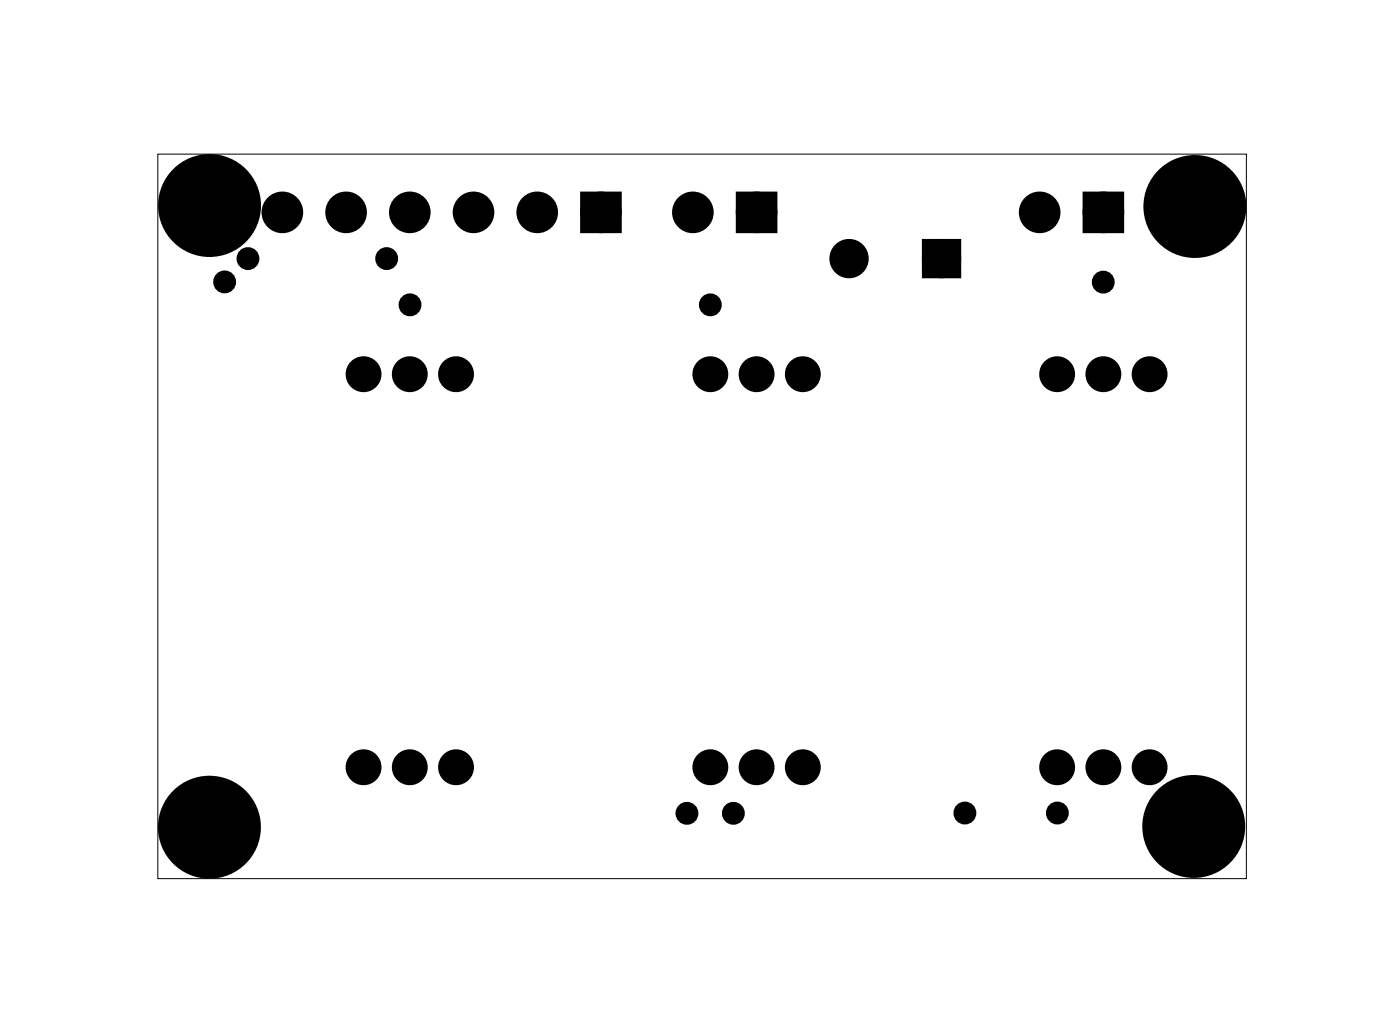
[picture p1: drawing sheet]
<svg xmlns="http://www.w3.org/2000/svg" width="77mm" height="57mm" viewBox="0 0 77 57" stroke-linecap="round" stroke-linejoin="round" font-family="sans-serif">
<path d="M8.7 8.5h59.8v39.8h-59.8z" fill="none" stroke="#000" stroke-width=".05"/>
<path d="M32.2 10.9h1.6v1.5h-1.6zM40.8 10.9h1.5v1.5h-1.5zM51 13.5h1.4v1.4h-1.4zM59.8 10.9h1.6v1.5h-1.6z" fill="#000"/>
<g fill="none" stroke="#000" stroke-width=".76" stroke-linecap="butt">
<path d="M32.2 10.9h1.6v1.5h-1.6zM40.8 10.9h1.5v1.5h-1.5zM51 13.5h1.4v1.4h-1.4zM59.8 10.9h1.6v1.5h-1.6z"/>
<circle cx="15.5" cy="11.7" r=".76"/>
<circle cx="19" cy="11.7" r=".76"/>
<circle cx="22.5" cy="11.7" r=".76"/>
<circle cx="26" cy="11.7" r=".76"/>
<circle cx="29.5" cy="11.7" r=".76"/>
<circle cx="33" cy="11.7" r=".76"/>
<circle cx="38.1" cy="11.7" r=".76"/>
<circle cx="41.6" cy="11.7" r=".76"/>
<circle cx="46.6" cy="14.2" r=".7"/>
<circle cx="51.7" cy="14.2" r=".7"/>
<circle cx="57.1" cy="11.7" r=".76"/>
<circle cx="60.6" cy="11.7" r=".76"/>
<circle cx="20" cy="20.6" r=".6"/>
<circle cx="22.5" cy="20.6" r=".6"/>
<circle cx="25.1" cy="20.6" r=".6"/>
<circle cx="39" cy="20.6" r=".6"/>
<circle cx="41.6" cy="20.6" r=".6"/>
<circle cx="44.1" cy="20.6" r=".6"/>
<circle cx="58.1" cy="20.6" r=".6"/>
<circle cx="60.6" cy="20.6" r=".6"/>
<circle cx="63.2" cy="20.6" r=".6"/>
<circle cx="20" cy="42.1" r=".6"/>
<circle cx="22.5" cy="42.1" r=".6"/>
<circle cx="25.1" cy="42.1" r=".6"/>
<circle cx="39" cy="42.1" r=".6"/>
<circle cx="41.6" cy="42.1" r=".6"/>
<circle cx="44.1" cy="42.1" r=".6"/>
<circle cx="58.1" cy="42.1" r=".6"/>
<circle cx="60.6" cy="42.1" r=".6"/>
<circle cx="63.2" cy="42.1" r=".6"/>
</g>
<g fill="#000">
<circle cx="11.5" cy="11.3" r="2.4"/>
<circle cx="12.3" cy="15.5" r=".35"/>
<circle cx="13.6" cy="14.2" r=".35"/>
<circle cx="15.5" cy="11.7" r=".76"/>
<circle cx="19" cy="11.7" r=".76"/>
<circle cx="21.2" cy="14.2" r=".35"/>
<circle cx="22.5" cy="11.7" r=".76"/>
<circle cx="22.5" cy="16.7" r=".35"/>
<circle cx="26" cy="11.7" r=".76"/>
<circle cx="29.5" cy="11.7" r=".76"/>
<circle cx="33" cy="11.7" r=".76"/>
<circle cx="38.1" cy="11.7" r=".76"/>
<circle cx="39" cy="16.7" r=".35"/>
<circle cx="41.6" cy="11.7" r=".76"/>
<circle cx="46.6" cy="14.2" r=".7"/>
<circle cx="51.7" cy="14.2" r=".7"/>
<circle cx="57.1" cy="11.7" r=".76"/>
<circle cx="60.6" cy="15.5" r=".35"/>
<circle cx="60.6" cy="11.7" r=".76"/>
<circle cx="65.6" cy="11.3" r="2.4"/>
<circle cx="20" cy="20.6" r=".6"/>
<circle cx="22.5" cy="20.6" r=".6"/>
<circle cx="25.1" cy="20.6" r=".6"/>
<circle cx="39" cy="20.6" r=".6"/>
<circle cx="41.6" cy="20.6" r=".6"/>
<circle cx="44.1" cy="20.6" r=".6"/>
<circle cx="58.1" cy="20.6" r=".6"/>
<circle cx="60.6" cy="20.6" r=".6"/>
<circle cx="63.2" cy="20.6" r=".6"/>
<circle cx="11.5" cy="45.4" r="2.4"/>
<circle cx="20" cy="42.1" r=".6"/>
<circle cx="22.5" cy="42.1" r=".6"/>
<circle cx="25.1" cy="42.1" r=".6"/>
<circle cx="37.7" cy="44.7" r=".35"/>
<circle cx="39" cy="42.1" r=".6"/>
<circle cx="40.3" cy="44.7" r=".35"/>
<circle cx="41.6" cy="42.1" r=".6"/>
<circle cx="44.1" cy="42.1" r=".6"/>
<circle cx="53" cy="44.7" r=".35"/>
<circle cx="58.1" cy="42.1" r=".6"/>
<circle cx="58.1" cy="44.7" r=".35"/>
<circle cx="60.6" cy="42.1" r=".6"/>
<circle cx="63.2" cy="42.1" r=".6"/>
<circle cx="65.6" cy="45.4" r="2.4"/>
</g>
<g fill="none" stroke="#000" stroke-width=".55">
<circle cx="12.3" cy="15.5" r=".35"/>
<circle cx="13.6" cy="14.2" r=".35"/>
<circle cx="21.2" cy="14.2" r=".35"/>
<circle cx="22.5" cy="16.7" r=".35"/>
<circle cx="39" cy="16.7" r=".35"/>
<circle cx="60.6" cy="15.5" r=".35"/>
<circle cx="37.7" cy="44.7" r=".35"/>
<circle cx="40.3" cy="44.7" r=".35"/>
<circle cx="53" cy="44.7" r=".35"/>
<circle cx="58.1" cy="44.7" r=".35"/>
</g>
<g fill="none" stroke="#000" stroke-width=".85" stroke-linecap="butt">
<circle cx="11.5" cy="11.3" r="2.4"/>
<circle cx="65.6" cy="11.3" r="2.4"/>
<circle cx="11.5" cy="45.4" r="2.4"/>
<circle cx="65.6" cy="45.4" r="2.4"/>
</g>
</svg>
